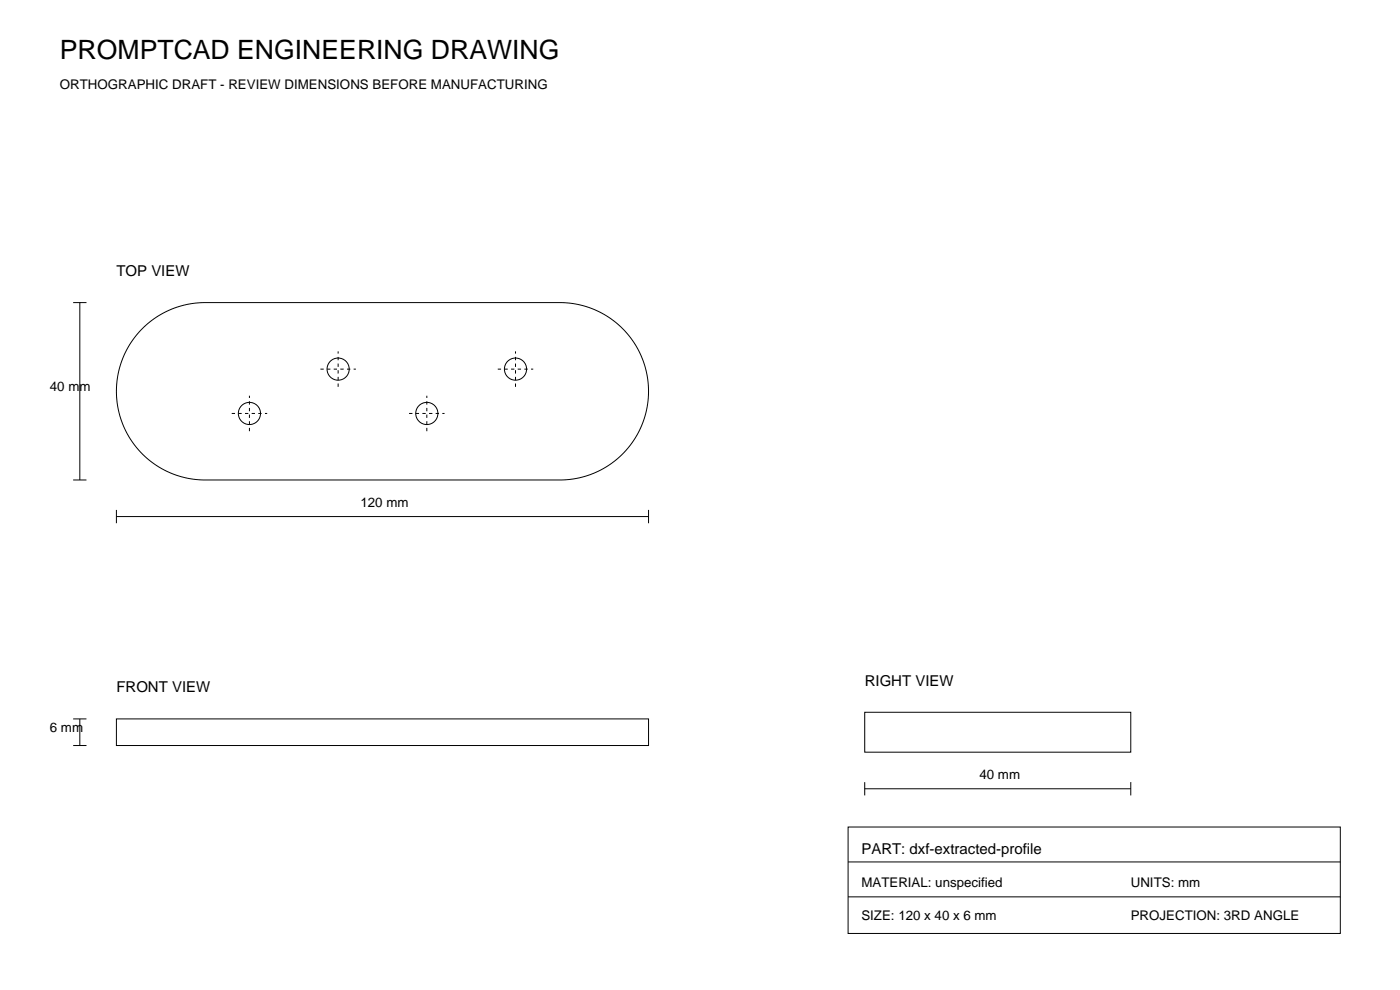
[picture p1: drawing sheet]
<svg xmlns="http://www.w3.org/2000/svg" width="297mm" height="210mm" viewBox="0 0 297 210" stroke-linecap="round" stroke-linejoin="round" font-family="sans-serif">
<defs><g id="words">
<text font-size="5.6" x="12.7" y="12.4">PROMPTCAD ENGINEERING DRAWING</text>
<g font-size="3.2">
<text x="24.7" y="58.5">TOP VIEW</text>
<text x="24.7" y="146.9">FRONT VIEW</text>
<text x="183.4" y="145.4">RIGHT VIEW</text>
<text x="182.7" y="181.1">PART: dxf-extracted-profile</text>
</g>
<g font-size="2.8">
<text x="12.7" y="18.8">ORTHOGRAPHIC DRAFT - REVIEW DIMENSIONS BEFORE MANUFACTURING</text>
<text x="10.6" y="83">40 mm</text>
<text x="76.5" y="107.5">120 mm</text>
<text x="10.6" y="155.3">6 mm</text>
<text x="207.8" y="165.2">40 mm</text>
<text x="182.7" y="188.1">MATERIAL: unspecified</text>
<text x="239.9" y="188.1">UNITS: mm</text>
<text x="182.7" y="195.2">SIZE: 120 x 40 x 6 mm</text>
<text x="239.9" y="195.2">PROJECTION: 3RD ANGLE</text>
</g>
</g></defs>
<g fill="none" stroke="#000" stroke-width=".21">
<path d="M15.5 64.2h2.8M16.9 64.2v37.6M30.4 69.5a18.8 18.8 0 0 1 13.1-5.3h75.3a18.8 18.8 0 0 1 18.8 18.8 18.8 18.8 0 0 1-18.8 18.8h-75.3a18.8 18.8 0 0 1-17.4-11.7 18.8 18.8 0 0 1 4.3-20.6zM15.5 101.8h2.8M24.7 109.6h112.9M24.7 108.2v2.8M137.6 108.2v2.8M15.5 158.1h2.8M15.5 152.5h2.8M16.9 152.5v5.6M24.7 152.5h112.9v5.6h-112.9zM183.4 151.1h56.5v8.5h-56.5z"/>
<path d="M179.9 175.4h104.4v22.6h-104.4zM183.4 167.3h56.5M183.4 165.9v2.8M239.9 165.9v2.8M179.9 190.2h104.4M179.9 182.8h104.4"/>
<circle cx="71.7" cy="78.3" r="2.35"/>
<circle cx="109.4" cy="78.3" r="2.35"/>
<circle cx="52.9" cy="87.7" r="2.35"/>
<circle cx="90.5" cy="87.7" r="2.35"/>
</g>
<path d="M68 78.3h7.5M105.6 78.3h7.5M49.2 87.7h7.5M52.9 91.5v-7.6M71.7 82.1v-7.6M86.8 87.7h7.5M90.5 91.5v-7.6M109.4 82.1v-7.6" fill="none" stroke="#000" stroke-width=".21" stroke-dasharray=".7 .7" stroke-linecap="butt"/>
<use href="#words"/>
</svg>
